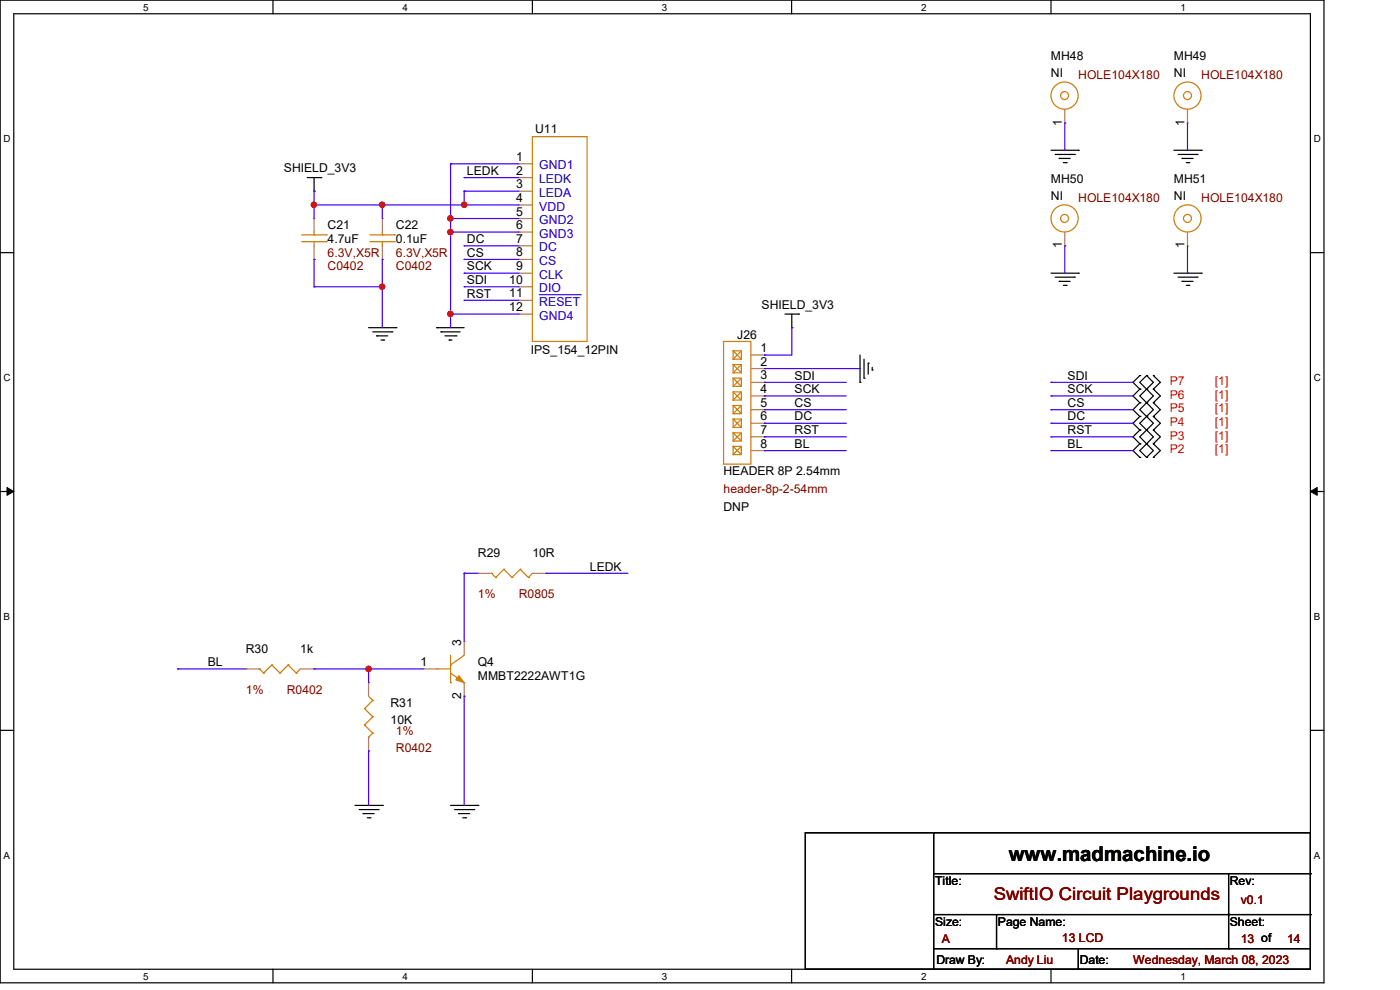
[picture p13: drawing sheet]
<svg xmlns="http://www.w3.org/2000/svg" width="297mm" height="210mm" viewBox="0 0 297 210" stroke-linecap="round" stroke-linejoin="round" font-family="sans-serif">
<defs><g id="words">
<text font-size="4.3" x="214" y="182.7">www.madmachine.io</text>
<text font-size="3.7" fill="#800000" x="210.8" y="191">SwiftIO Circuit Playgrounds</text>
<g font-size="2.6">
<text x="223" y="12.8">MH48</text>
<text x="223" y="16.3">NI</text>
<text x="249" y="12.8">MH49</text>
<text x="249" y="16.3">NI</text>
<text x="113.5" y="28.1">U11</text>
<text x="225.3" y="26.7" transform="rotate(-90 225.3 26.7)">1</text>
<text x="251.3" y="26.7" transform="rotate(-90 251.3 26.7)">1</text>
<text x="109.5" y="34.1">1</text>
<text x="60.2" y="36.5">SHIELD_3V3</text>
<text x="99.1" y="37.1">LEDK</text>
<text x="109.5" y="37">2</text>
<text x="109.5" y="39.9">3</text>
<text x="223" y="38.8">MH50</text>
<text x="249" y="38.8">MH51</text>
<text x="109.5" y="42.8">4</text>
<text x="109.5" y="45.7">5</text>
<text x="223" y="42.3">NI</text>
<text x="249" y="42.3">NI</text>
<text x="69.5" y="48.7">C21</text>
<text x="69.5" y="51.6">4.7uF</text>
<text x="84" y="48.7">C22</text>
<text x="84" y="51.6">0.1uF</text>
<text x="99.1" y="51.6">DC</text>
<text x="109.5" y="48.6">6</text>
<text x="109.5" y="51.5">7</text>
<text x="225.3" y="52.7" transform="rotate(-90 225.3 52.7)">1</text>
<text x="251.3" y="52.7" transform="rotate(-90 251.3 52.7)">1</text>
<text x="99.1" y="54.4">CS</text>
<text x="99.1" y="57.4">SCK</text>
<text x="109.5" y="54.4">8</text>
<text x="109.5" y="57.3">9</text>
<text x="99.1" y="60.2">SDI</text>
<text x="99.1" y="63.1">RST</text>
<text x="108" y="60.2">10</text>
<text x="108" y="63.1">11</text>
<text x="108" y="66">12</text>
<text x="161.6" y="65.5">SHIELD_3V3</text>
<text x="156.4" y="71.8">J26</text>
<text x="112.6" y="75">IPS_154_12PIN</text>
<text x="161.3" y="74.7">1</text>
<text x="161.3" y="77.6">2</text>
<text x="161.3" y="80.5">3</text>
<text x="161.3" y="83.4">4</text>
<text x="168.6" y="80.5">SDI</text>
<text x="168.6" y="83.4">SCK</text>
<text x="226.5" y="80.5">SDI</text>
<text x="226.5" y="83.4">SCK</text>
<text x="161.3" y="86.3">5</text>
<text x="161.3" y="89.2">6</text>
<text x="168.6" y="86.3">CS</text>
<text x="168.6" y="89.2">DC</text>
<text x="226.5" y="86.3">CS</text>
<text x="226.5" y="89.2">DC</text>
<text x="161.3" y="92">7</text>
<text x="161.3" y="95">8</text>
<text x="168.6" y="92.1">RST</text>
<text x="168.6" y="95">BL</text>
<text x="226.5" y="92.1">RST</text>
<text x="226.5" y="95">BL</text>
<text x="153.5" y="100.8">HEADER 8P 2.54mm</text>
<text x="153.5" y="108.3">DNP</text>
<text x="101.4" y="118.2">R29</text>
<text x="112.9" y="118.2">10R</text>
<text x="125.1" y="121">LEDK</text>
<text x="97.8" y="137" transform="rotate(-90 97.8 137)">3</text>
<text x="44.1" y="141.3">BL</text>
<text x="52.2" y="138.4">R30</text>
<text x="63.7" y="138.4">1k</text>
<text x="89.2" y="141.3">1</text>
<text x="101.4" y="141.4">Q4</text>
<text x="97.8" y="148.3" transform="rotate(-90 97.8 148.3)">2</text>
<text x="101.4" y="144.2">MMBT2222AWT1G</text>
<text x="82.8" y="150">R31</text>
<text x="82.8" y="153.5">10K</text>
<text x="198.4" y="187.7">Title:</text>
<text x="260.9" y="187.7">Rev:</text>
<text x="198.4" y="196.3">Size:</text>
<text x="211.7" y="196.3">Page Name:</text>
<text x="260.9" y="196.3">Sheet:</text>
<text x="198.7" y="204.5">Draw By:</text>
<text x="229.1" y="204.5">Date:</text>
</g>
<g font-size="2.6" fill="#800000">
<text x="228.8" y="16.8">HOLE104X180</text>
<text x="254.8" y="16.8">HOLE104X180</text>
<text x="228.8" y="42.9">HOLE104X180</text>
<text x="254.8" y="42.9">HOLE104X180</text>
<text x="69.5" y="57.4">C0402</text>
<text x="69.5" y="54.5">6.3V,X5R</text>
<text x="84" y="57.4">C0402</text>
<text x="84" y="54.5">6.3V,X5R</text>
<text x="153.5" y="104.6">header-8p-2-54mm</text>
<text x="101.4" y="126.9">1%</text>
<text x="110.1" y="126.9">R0805</text>
<text x="52.2" y="147.1">1%</text>
<text x="60.8" y="147.1">R0402</text>
<text x="84" y="155.8">1%</text>
<text x="84" y="159.6">R0402</text>
<text x="263.2" y="191.7">v0.1</text>
<text x="199.8" y="200.1">A</text>
<text x="225.3" y="199.8">13 LCD</text>
<text x="263.2" y="200.1">13 of</text>
<text x="273.1" y="200.1">14</text>
<text x="213.4" y="204.5">Andy Liu</text>
<text x="240.4" y="204.5">Wednesday, March 08, 2023</text>
</g>
<g font-size="2.6" fill="#00c">
<text x="114.4" y="35.9">GND1</text>
<text x="114.4" y="38.9">LEDK</text>
<text x="114.4" y="41.7">LEDA</text>
<text x="114.4" y="44.7">VDD</text>
<text x="114.4" y="47.5">GND2</text>
<text x="114.4" y="50.4">GND3</text>
<text x="114.4" y="53.3">DC</text>
<text x="114.4" y="56.2">CS</text>
<text x="114.4" y="59.1">CLK</text>
<text x="114.4" y="62">DIO</text>
<text x="114.4" y="64.9">RESET</text>
<text x="114.4" y="67.8">GND4</text>
</g>
<g font-size="2.6" fill="#f00">
<text x="248.2" y="81.7">P7</text>
<text x="257.7" y="81.7">[1]</text>
<text x="248.2" y="84.6">P6</text>
<text x="248.2" y="87.5">P5</text>
<text x="257.7" y="84.6">[1]</text>
<text x="257.7" y="87.5">[1]</text>
<text x="248.2" y="90.4">P4</text>
<text x="248.2" y="93.3">P3</text>
<text x="257.7" y="90.4">[1]</text>
<text x="257.7" y="93.3">[1]</text>
<text x="248.2" y="96.2">P2</text>
<text x="257.7" y="96.2">[1]</text>
</g>
<g font-size="2.1">
<text x="30.4" y="2.2">5</text>
<text x="85.4" y="2.2">4</text>
<text x="140.4" y="2.2">3</text>
<text x="195.4" y="2.2">2</text>
<text x="250.4" y="2.2">1</text>
<text x=".8" y="30.1">D</text>
<text x="278.7" y="30.1">D</text>
<text x=".8" y="80.8">C</text>
<text x="278.7" y="80.8">C</text>
<text x=".8" y="131.5">B</text>
<text x="278.7" y="131.5">B</text>
<text x=".8" y="182.2">A</text>
<text x="278.7" y="182.2">A</text>
<text x="30.4" y="207.8">5</text>
<text x="85.4" y="207.8">4</text>
<text x="140.4" y="207.8">3</text>
<text x="195.4" y="207.8">2</text>
<text x="250.4" y="207.8">1</text>
</g>
</g></defs>
<path d="M0 0h280.9v208.5h-280.9zM2.9 2.9h275.1v202.7h-275.1z" fill="none" stroke="#000" stroke-width=".25"/>
<g fill="#fff">
<path d="M30.4 .3h1.1v2.4h-1.1z"/>
<path d="M30.4 205.9h1.1v2.3h-1.1z"/>
</g>
<path d="M57.9 0v2.9M57.9 205.6v2.9" fill="none" stroke="#000" stroke-width=".25"/>
<g fill="#fff">
<path d="M85.4 .3h1.1v2.4h-1.1z"/>
<path d="M85.4 205.9h1.1v2.3h-1.1z"/>
</g>
<path d="M112.9 0v2.9M112.9 205.6v2.9" fill="none" stroke="#000" stroke-width=".25"/>
<g fill="#fff">
<path d="M140.4 .3h1.2v2.4h-1.2z"/>
<path d="M140.4 205.9h1.2v2.3h-1.2z"/>
</g>
<path d="M167.9 0v2.9M167.9 205.6v2.9" fill="none" stroke="#000" stroke-width=".25"/>
<g fill="#fff">
<path d="M195.4 .3h1.2v2.4h-1.2z"/>
<path d="M195.4 205.9h1.2v2.3h-1.2z"/>
</g>
<path d="M223 0v2.9M223 205.6v2.9" fill="none" stroke="#000" stroke-width=".25"/>
<g fill="#fff">
<path d="M250.4 .3h1.2v2.4h-1.2z"/>
<path d="M250.4 205.9h1.2v2.3h-1.2z"/>
<path d="M.8 28.2h1.4v2.4h-1.4z"/>
<path d="M278.7 28.2h1.5v2.4h-1.5z"/>
<path d="M.8 78.9h1.4v2.3h-1.4z"/>
<path d="M278.7 78.9h1.5v2.3h-1.5z"/>
</g>
<path d="M0 53.6h2.9M278 53.6h2.9" fill="none" stroke="#000" stroke-width=".25"/>
<g fill="#fff">
<path d="M.8 129.6h1.3v2.3h-1.3z"/>
<path d="M278.7 129.6h1.4v2.3h-1.4z"/>
</g>
<path d="M0 104.3h2.9M278 104.3h2.9" fill="none" stroke="#000" stroke-width=".25"/>
<path d="M1.5 103.4l1.4 .9-1.4 .8zM278 104.3l1.4-.9v1.7z" fill="#000" stroke="#000" stroke-width=".21"/>
<g fill="#fff">
<path d="M.8 180.3h1.3v2.3h-1.3z"/>
<path d="M278.7 180.3h1.4v2.3h-1.4z"/>
</g>
<g fill="none" stroke="#000" stroke-width=".25">
<path d="M65.2 37.7h2.9M66.6 37.7v2.9M68.1 37.7h.1M223 31.9h5.8M223.9 32.8h4M224.7 33.6h.1M224.7 33.6h2.3M225.6 34.5h.6M226.2 34.5h.1M227.9 32.8h.1M228.8 31.9h.1M249 31.9h5.8"/>
<path d="M249.9 32.8h4.1M250.8 33.6h.1M250.8 33.6h2.3M251.7 34.5h.5M252.2 34.5h.1M254 32.8h.1M254.8 31.9h.1M66.6 40.6h.1M223 58h5.8M223.9 58.8h4M224.7 59.7h.1M224.7 59.7h2.3"/>
<path d="M227.9 58.8h.1M228.8 58h.1M249 58h5.8M249.9 58.8h4.1M250.8 59.7h.1M250.8 59.7h2.3M254 58.8h.1M254.8 58h.1M78.2 69.5h5.8M79.1 70.4h4M79.9 71.2h.1M79.9 71.2h2.4"/>
<path d="M80.8 72.1h.6M81.4 72.1h.1M83.1 70.4h.1M84 69.5h.1M92.7 69.5h.1M92.7 69.5h5.8M93.6 70.4h.1M93.6 70.4h4M94.4 71.2h2.3M95.3 72.1h.1M95.3 72.1h.6M96.7 71.2h.1"/>
<path d="M166.5 66.6h2.9M168 69.5h.1M168 66.6v2.9M169.4 66.6h.1M182.5 75.3v5.8M183.3 76.2v4M184.2 77h.1M184.2 77v2.4M185 78.5h.1M185 77.9v.6M225.6 60.5h.6M226.2 60.5h.1"/>
<path d="M241.8 79.7h.1M241.8 79.7l-1.4 1.4 1.4 1.4M243.2 79.7h.1M243.2 79.7l-1.4 1.4 2.9 2.9-1.5 1.4M243.2 79.7l1.5 1.4-2.9 2.9 1.4 1.4M244.7 79.7h.1M244.7 79.7l1.5 1.4-1.5 1.4M251.7 60.5h.5M252.2 60.5h.1M182.5 81.1h.1M183.3 80.2h.1M241.8 82.5h.1"/>
<path d="M241.8 85.4h.1M241.8 88.3h.1M241.8 91.2h.1M241.8 94.1h.1M241.8 97h.1M241.8 82.5l-1.4 1.5 1.4 1.4M241.8 85.4l-1.4 1.5 1.4 1.4M241.8 88.3l-1.4 1.5 1.4 1.4M241.8 91.2l-1.4 1.5 1.4 1.4M241.8 94.1l-1.4 1.5 1.4 1.4M243.2 82.5h.1M243.2 85.4h.1"/>
<path d="M243.2 88.3h.1M243.2 91.2h.1M243.2 94.1h.1M243.2 97h.1M243.2 85.4l-1.4 1.5 2.9 2.9-2.9 2.9 1.4 1.4M243.2 85.4l1.5 1.5-2.9 2.9 1.4 1.4M243.2 91.2l1.5 1.5-1.5 1.4M243.2 94.1l-1.4 1.5 1.4 1.4M243.2 94.1l1.5 1.5-1.5 1.4M244.7 82.5h.1M244.7 85.4h.1M244.7 88.3h.1"/>
<path d="M244.7 91.2h.1M244.7 94.1h.1M244.7 97h.1M244.7 85.4l1.5 1.5-1.5 1.4M244.7 82.5l1.5 1.5-1.5 1.4M244.7 88.3l1.5 1.5-1.5 1.4M244.7 91.2l1.5 1.5-1.5 1.4M244.7 94.1l1.5 1.5-1.5 1.4M0 154.9h2.9M278 154.9h2.9M75.3 170.9h5.8M76.2 171.7h4"/>
<path d="M77 172.6h.1M77 172.6h2.4M77.9 173.5h.6M78.5 173.5h.1M80.2 171.7h.1M81.1 170.9h.1M95.6 170.9h5.8M96.4 171.7h4.1M97.3 172.6h.1M97.3 172.6h2.4M98.2 173.5h.6M98.8 173.5h.1"/>
<path d="M100.5 171.7h.1M101.4 170.9h.1M170.9 176.7h107.1v28.9h-107.1zM198.1 176.7h.1M198.1 176.7v28.9M198.1 194h79.9M198.1 185.3h79.9M211.4 194v7.3M260.6 194h.1M260.6 185.3v16M278 194h.1M278 185.3h.1"/>
<path d="M198.1 201.3h.1M198.1 201.3h79.9M211.4 201.3h.1M228.8 205.6h.1M228.8 201.3v4.3M260.6 201.3h.1"/>
</g>
<g fill="none" stroke="#cc8006" stroke-width=".25">
<path d="M112.9 29h11.6v43.4h-11.6zM64 49.8h5.2M64 51.3h5.2M66.6 51.3h.1M66.6 49.8h.1M66.6 49.2v.6M66.6 51.3v.9M69.2 49.8h.1M69.2 51.3h.1M78.5 49.8h5.2M78.5 51.3h5.2M81.1 51.3h.1"/>
<path d="M81.1 49.8h.1M81.1 49.2v.6M81.1 51.3v.9M83.7 49.8h.1M83.7 51.3h.1M153.5 72.4h5.8v26.1h-5.8zM155.5 74.4h1.8v1.8h-1.8zM155.5 77.3h1.8v1.8h-1.8zM155.5 74.4h.1M155.5 76.2h.1M155.5 77.3h.1M155.5 79.1h.1"/>
<path d="M155.5 74.4l1.8 1.8M155.5 77.3l1.8 1.8M157.3 74.4l-1.8 1.8M157.3 77.3l-1.8 1.8M155.5 80.2h1.8v1.8h-1.8zM155.5 83.1h1.8v1.8h-1.8zM155.5 86h1.8v1.8h-1.8zM155.5 88.9h1.8v1.8h-1.8zM155.5 91.8h1.8v1.8h-1.8zM155.5 94.7h1.8v1.7h-1.8zM155.5 80.2h.1M155.5 82h.1"/>
<path d="M155.5 83.1h.1M155.5 84.9h.1M155.5 86h.1M155.5 87.8h.1M155.5 88.9h.1M155.5 90.7h.1M155.5 91.8h.1M155.5 93.6h.1M155.5 94.7h.1M155.5 96.4h.1M155.5 80.2l1.8 1.8M155.5 83.1l1.8 1.8"/>
<path d="M155.5 86l1.8 1.8M155.5 88.9l1.8 1.8M155.5 91.8l1.8 1.8M155.5 94.7l1.8 1.7M157.3 80.2l-1.8 1.8M157.3 83.1l-1.8 1.8M157.3 86l-1.8 1.8M157.3 88.9l-1.8 1.8M157.3 91.8l-1.8 1.8M157.3 94.7l-1.8 1.7M95.6 139v5.8M98.5 139l-2.9 2.1"/>
<path d="M104.3 121.6h.1M104.3 121.6l.9 .9M105.2 122.5h.1M106.9 120.8h.1M106.9 120.8l1.7 1.7M106.9 120.8l-1.7 1.7M108.6 122.5h.1M110.4 120.8h.1M110.4 120.8l1.7 1.7M110.4 120.8l-1.8 1.7M112.1 122.5h.1M112.9 121.6l-.8 .9"/>
<path d="M55 141.9h.1M55 141.9l.9 .9M55.9 142.8h.1M57.7 141.1h.1M57.7 141.1l1.7 1.7M57.7 141.1l-1.8 1.7M59.4 142.8h.1M61.1 141.1h.1M61.1 141.1l1.8 1.7M61.1 141.1l-1.7 1.7M62.9 142.8h.1M63.7 141.9l-.8 .9"/>
<path d="M77.3 150.3h.1M77.3 153.8h.1M77.3 150.3l1.8 1.8M77.3 153.8l1.8 1.7M78.2 156.4h.1M78.2 147.7l.9 .9M79.1 148.6h.1M79.1 152.1h.1M79.1 155.5h.1M79.1 148.6l-1.8 1.7M79.1 152.1l-1.8 1.7M79.1 155.5l-.9 .9"/>
<path d="M92.7 141.9h.1M92.7 141.9h2.9M95.6 141.1h.1M95.6 144.8h.1M95.6 142.8l2.9 2M98.5 144.8h.1"/>
<circle cx="225.8" cy="20.3" r="2.88"/>
<circle cx="225.8" cy="20.3" r=".85"/>
<circle cx="251.9" cy="20.3" r="2.88"/>
<circle cx="251.9" cy="20.3" r=".85"/>
<circle cx="225.8" cy="46.3" r="2.88"/>
<circle cx="225.8" cy="46.3" r=".85"/>
<circle cx="251.9" cy="46.3" r="2.88"/>
<circle cx="251.9" cy="46.3" r=".85"/>
</g>
<g fill="none" stroke="#a84" stroke-width=".25">
<path d="M110.1 34.8h.1M110.1 37.7h.1M110.1 34.8h2.8M110.1 37.7h2.8M225.9 26.1h.1M225.9 23.2v2.9M251.9 26.1h.1M251.9 23.2v2.9M66.6 46.4h.1M66.6 55h.1M66.6 46.4v2.8M66.6 52.2v2.8"/>
<path d="M81.1 46.4h.1M81.1 55h.1M81.1 46.4v2.8M81.1 52.2v2.8M110.1 40.6h.1M110.1 43.5h.1M110.1 46.4h.1M110.1 49.2h.1M110.1 52.2h.1M110.1 55h.1M110.1 58h.1M110.1 40.6h2.8"/>
<path d="M110.1 43.5h2.8M110.1 46.4h2.8M110.1 49.2h2.8M110.1 52.2h2.8M110.1 55h2.8M110.1 58h2.8M225.9 52.2h.1M225.9 49.2v3M251.9 52.2h.1M251.9 49.2v3M110.1 60.8h.1M110.1 63.7h.1"/>
<path d="M110.1 66.6h.1M110.1 60.8h2.8M110.1 63.7h2.8M110.1 66.6h2.8M159.3 75.3h2.9M159.3 78.2h2.9M162.2 75.3h.1M162.2 78.2h.1M159.3 81.1h2.9M159.3 84h2.9M159.3 86.9h2.9M159.3 89.8h2.9"/>
<path d="M159.3 92.7h2.9M159.3 95.6h2.9M162.2 81.1h.1M162.2 84h.1M162.2 86.9h.1M162.2 89.8h.1M162.2 92.7h.1M162.2 95.6h.1M98.5 136.1h.1M98.5 136.1v2.9M101.4 121.6h.1M101.4 121.6h2.9"/>
<path d="M112.9 121.6h3M115.9 121.6h.1M52.2 141.9h.1M52.2 141.9h2.8M63.7 141.9h2.9M66.6 141.9h.1M78.2 144.8h.1M78.2 159.3h.1M78.2 144.8v2.9M78.2 156.4v2.9M89.8 141.9h.1M89.8 141.9h2.9"/>
<path d="M98.5 147.7h.1M98.5 144.8v2.9"/>
</g>
<path d="M97.3 143.3l1.2 1.5-1.8-.6z" fill="#cc8006" stroke="#cc8006" stroke-width=".25"/>
<path d="M114.4 62.5h8.7M123.1 62.5h.1" fill="none" stroke="#00c" stroke-width=".21"/>
<g fill="none" stroke="#4200ff" stroke-width=".25">
<path d="M95.6 34.8h.1M95.6 34.8v34.7M95.6 34.8h14.5M98.5 37.7h.1M98.5 37.7h11.6M225.9 26.1h.1M225.9 26.1v5.8M251.9 31.9h.1M251.9 26.1v5.8M66.6 55h.1M66.6 40.6h.1M66.6 43.5h.1"/>
<path d="M66.6 40.6v5.8M66.6 55v5.8M66.6 43.5h43.5M81.1 55h.1M81.1 43.5h.1M81.1 43.5v2.9M81.1 55v14.5M95.6 46.4h.1M95.6 49.2h.1M95.6 46.4h14.5M95.6 49.2h14.5M98.5 55h.1"/>
<path d="M98.5 58h.1M98.5 52.2h.1M98.5 43.5h.1M98.5 40.6h.1M98.5 40.6v2.9M98.5 55h11.6M98.5 58h11.6M98.5 52.2h11.6M98.5 40.6h11.6M225.9 52.2h.1M225.9 52.2v5.8M251.9 58h.1"/>
<path d="M251.9 52.2v5.8M66.6 60.8h.1M66.6 60.8h14.5M81.1 60.8h.1M95.6 66.6h.1M95.6 66.6h14.5M98.5 60.8h.1M98.5 63.7h.1M98.5 60.8h11.6M98.5 63.7h11.6M162.2 75.3h.1M162.2 78.2h.1"/>
<path d="M162.2 78.2h20.3M168 69.5h.1M168 69.5v5.8h-5.8M162.2 81.1h.1M162.2 84h.1M162.2 86.9h.1M162.2 89.8h.1M162.2 92.7h.1M162.2 95.6h.1M162.2 81.1h17.3M162.2 84h17.3M162.2 86.9h17.3"/>
<path d="M162.2 89.8h17.3M162.2 92.7h17.3M162.2 95.6h17.3M223 81.1h.1M223 84h.1M223 86.9h.1M223 89.8h.1M223 92.7h.1M223 95.6h.1M223 81.1h17.4M223 84h17.4M223 86.9h17.4"/>
<path d="M223 89.8h17.4M223 92.7h17.4M223 95.6h17.4M98.5 121.6h.1M98.5 121.6v14.5M98.5 121.6h2.9M115.9 121.6h.1M115.9 121.6h17.3M37.7 141.9h.1M37.7 141.9h14.5M66.6 141.9h.1M66.6 141.9h23.2"/>
<path d="M78.2 141.9h.1M78.2 159.3h.1M78.2 141.9v2.9M78.2 159.3v11.6M98.5 147.7h.1M98.5 147.7v23.2"/>
</g>
<g fill="#f00" stroke="#f00" stroke-width=".25">
<circle cx="78.2" cy="141.9" r=".55"/>
<circle cx="81.1" cy="60.8" r=".55"/>
<circle cx="81.1" cy="43.4" r=".55"/>
<circle cx="66.6" cy="43.4" r=".55"/>
<circle cx="95.5" cy="46.3" r=".55"/>
<circle cx="95.5" cy="66.6" r=".55"/>
<circle cx="95.5" cy="49.2" r=".55"/>
<circle cx="98.5" cy="43.4" r=".55"/>
</g>
<use href="#words"/>
</svg>
